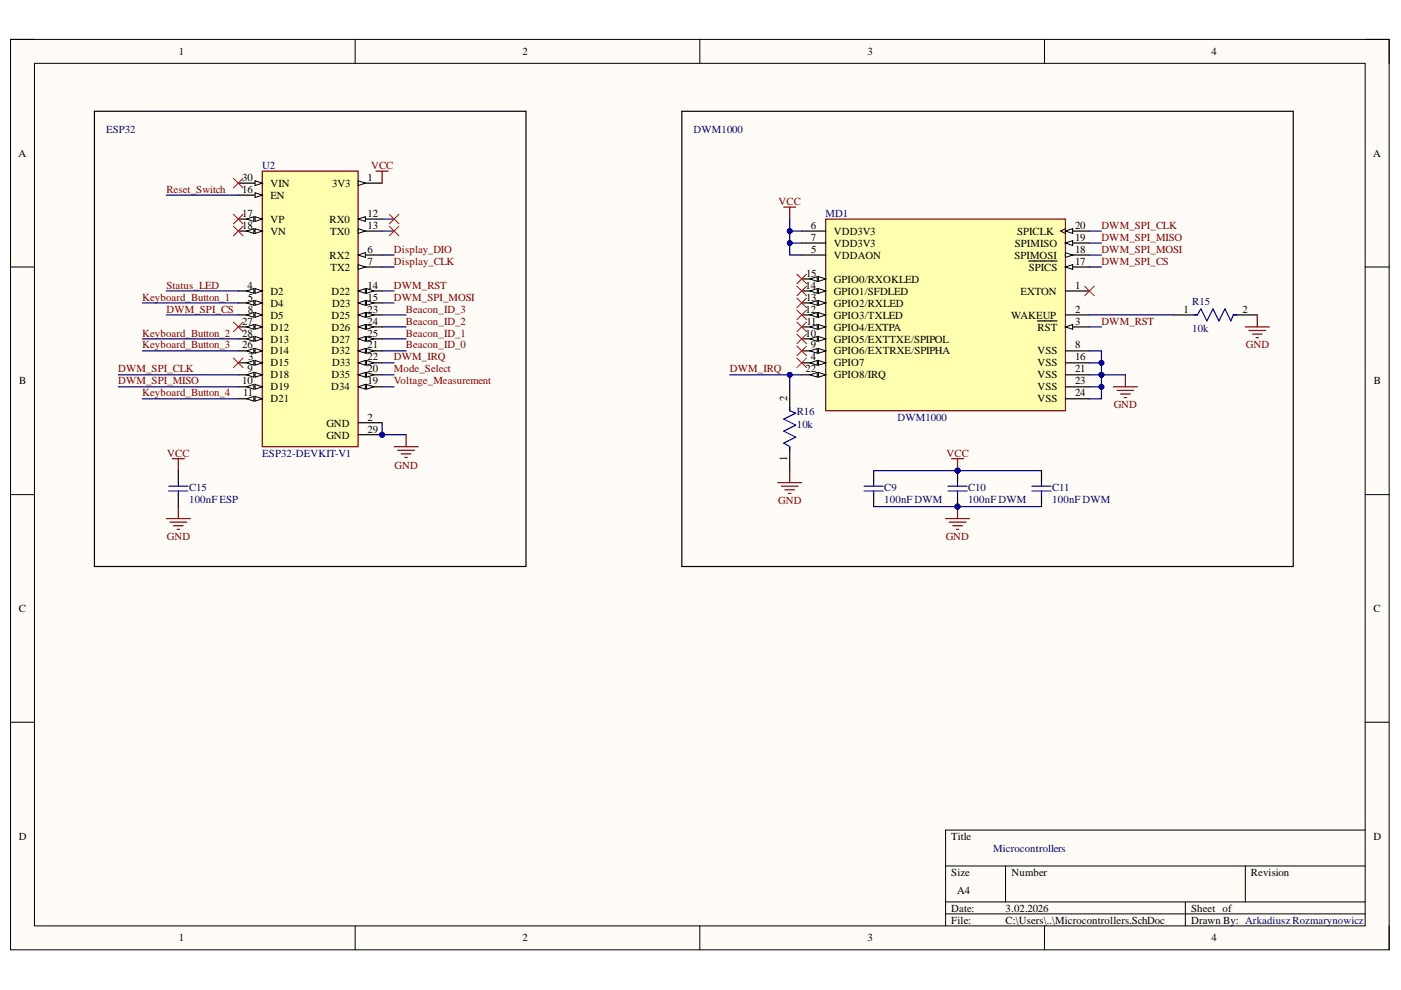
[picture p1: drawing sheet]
<svg xmlns="http://www.w3.org/2000/svg" width="297mm" height="210mm" viewBox="0 0 297 210" stroke-linecap="round" stroke-linejoin="round" font-family="sans-serif">
<defs><g id="words">
<g font-size="2.3">
<text x="37.9" y="11.7">1</text>
<text x="110.7" y="11.7">2</text>
<text x="183.9" y="11.7">3</text>
<text x="256.9" y="11.7">4</text>
<text x="3.9" y="33.3">A</text>
<text x="291.1" y="33.3">A</text>
<text x="51.4" y="38.4">30</text>
<text x="51.4" y="40.9">16</text>
<text x="57.4" y="39.6">VIN</text>
<text x="70.4" y="39.6">3V3</text>
<text x="77.9" y="38.4">1</text>
<text x="51.4" y="46">17</text>
<text x="57.4" y="42.2">EN</text>
<text x="57.4" y="47.3">VP</text>
<text x="69.9" y="47.3">RX0</text>
<text x="77.9" y="46">12</text>
<text x="51.4" y="48.5">18</text>
<text x="57.4" y="49.8">VN</text>
<text x="70" y="49.8">TX0</text>
<text x="77.9" y="48.5">13</text>
<text x="77.9" y="53.6">6</text>
<text x="171.9" y="48.5">6</text>
<text x="171.9" y="51.1">7</text>
<text x="172" y="53.6">5</text>
<text x="176.8" y="49.8">VDD3V3</text>
<text x="176.8" y="52.3">VDD3V3</text>
<text x="215.1" y="52.3">SPIMISO</text>
<text x="215.7" y="49.8">SPICLK</text>
<text x="227.9" y="48.5">20</text>
<text x="227.9" y="51.1">19</text>
<text x="227.9" y="53.6">18</text>
<text x="69.9" y="54.9">RX2</text>
<text x="70.1" y="57.4">TX2</text>
<text x="77.9" y="56.1">7</text>
<text x="170.9" y="58.7">15</text>
<text x="176.8" y="54.9">VDDAON</text>
<text x="176.8" y="59.9">GPIO0/RXOKLED</text>
<text x="215.1" y="54.9">SPIMOSI</text>
<text x="218.1" y="57.4">SPICS</text>
<text x="227.9" y="56.1">17</text>
<text x="52.5" y="61.2">4</text>
<text x="52.5" y="63.7">5</text>
<text x="57.4" y="62.5">D2</text>
<text x="57.4" y="65">D4</text>
<text x="70.3" y="62.5">D22</text>
<text x="70.4" y="65">D23</text>
<text x="77.9" y="61.2">14</text>
<text x="77.9" y="63.7">15</text>
<text x="170.8" y="61.2">14</text>
<text x="170.9" y="63.7">13</text>
<text x="176.8" y="62.5">GPIO1/SFDLED</text>
<text x="176.8" y="65">GPIO2/RXLED</text>
<text x="216.3" y="62.5">EXTON</text>
<text x="227.9" y="61.2">1</text>
<text x="51.4" y="68.8">27</text>
<text x="51.4" y="71.4">28</text>
<text x="52.5" y="66.3">8</text>
<text x="57.4" y="67.5">D5</text>
<text x="57.4" y="70.1">D12</text>
<text x="70.3" y="67.5">D25</text>
<text x="70.3" y="70.1">D26</text>
<text x="77.9" y="66.3">23</text>
<text x="77.9" y="68.8">24</text>
<text x="77.9" y="71.4">25</text>
<text x="170.8" y="66.3">12</text>
<text x="170.8" y="71.4">10</text>
<text x="171" y="68.8">11</text>
<text x="176.8" y="67.5">GPIO3/TXLED</text>
<text x="176.8" y="70.1">GPIO4/EXTPA</text>
<text x="214.4" y="67.5">WAKEUP</text>
<text x="220" y="70.1">RST</text>
<text x="227.9" y="68.8">3</text>
<text x="227.9" y="66.3">2</text>
<text x="250.9" y="66.3">1</text>
<text x="263.5" y="66.3">2</text>
<text x="51.4" y="73.9">26</text>
<text x="52.6" y="76.4">3</text>
<text x="57.4" y="72.6">D13</text>
<text x="57.4" y="75.2">D14</text>
<text x="57.4" y="77.7">D15</text>
<text x="70.3" y="72.6">D27</text>
<text x="70.3" y="75.2">D32</text>
<text x="70.4" y="77.7">D33</text>
<text x="77.9" y="73.9">21</text>
<text x="77.9" y="76.4">22</text>
<text x="171.9" y="73.9">9</text>
<text x="171.9" y="76.4">4</text>
<text x="176.8" y="72.6">GPIO5/EXTTXE/SPIPOL</text>
<text x="176.8" y="75.2">GPIO6/EXTRXE/SPIPHA</text>
<text x="176.8" y="77.7">GPIO7</text>
<text x="220" y="75.2">VSS</text>
<text x="220" y="77.7">VSS</text>
<text x="227.9" y="73.9">8</text>
<text x="227.9" y="76.4">16</text>
<text x="4.1" y="81.5">B</text>
<text x="51.4" y="81.5">10</text>
<text x="52.5" y="79">9</text>
<text x="57.4" y="80.2">D18</text>
<text x="57.4" y="82.8">D19</text>
<text x="70.2" y="82.8">D34</text>
<text x="70.3" y="80.2">D35</text>
<text x="77.9" y="79">20</text>
<text x="77.9" y="81.5">19</text>
<text x="170.8" y="79">22</text>
<text x="176.8" y="80.2">GPIO8/IRQ</text>
<text x="220" y="80.2">VSS</text>
<text x="220" y="82.8">VSS</text>
<text x="227.9" y="79">21</text>
<text x="227.9" y="81.5">23</text>
<text x="291.3" y="81.5">B</text>
<text x="51.5" y="84">11</text>
<text x="57.4" y="85.3">D21</text>
<text x="77.9" y="89.2">2</text>
<text x="166.9" y="85" transform="rotate(-90 166.9 85)">2</text>
<text x="220" y="85.3">VSS</text>
<text x="227.9" y="84">24</text>
<text x="69.2" y="90.5">GND</text>
<text x="69.2" y="93">GND</text>
<text x="77.9" y="91.7">29</text>
<text x="166.9" y="97.6" transform="rotate(-90 166.9 97.6)">1</text>
<text x="4" y="129.8">C</text>
<text x="291.2" y="129.8">C</text>
<text x="4" y="178.1">D</text>
<text x="201.7" y="178.1">Title</text>
<text x="291.2" y="178.1">D</text>
<text x="201.7" y="185.7">Size</text>
<text x="214.5" y="185.7">Number</text>
<text x="265.2" y="185.7">Revision</text>
<text x="203" y="189.5">A4</text>
<text x="201.7" y="193.3">Date:</text>
<text x="201.7" y="195.8">File:</text>
<text x="213.2" y="193.3">3.02.2026</text>
<text x="213.2" y="195.8">C:\Users\..\Microcontrollers.SchDoc</text>
<text x="252.5" y="193.3">Sheet of</text>
<text x="252.5" y="195.8">Drawn By: Arkadiusz Rozmarynowicz</text>
<text x="37.9" y="199.6">1</text>
<text x="110.7" y="199.6">2</text>
<text x="183.9" y="199.6">3</text>
<text x="256.9" y="199.6">4</text>
</g>
<g font-size="2.3" fill="#000080">
<text x="22.5" y="28.1">ESP32</text>
<text x="147" y="28.1">DWM1000</text>
<text x="55.6" y="35.8">U2</text>
<text x="175" y="46">MD1</text>
<text x="252.8" y="64.8">R15</text>
<text x="252.8" y="70.3">10k</text>
<text x="169" y="88.1">R16</text>
<text x="190.3" y="89.2">DWM1000</text>
<text x="169" y="90.7">10k</text>
<text x="55.6" y="96.8">ESP32-DEVKIT-V1</text>
<text x="40.1" y="104.2">C15</text>
<text x="40.1" y="106.7">100nF ESP</text>
<text x="187.5" y="104.2">C9</text>
<text x="187.5" y="106.7">100nF DWM</text>
<text x="205.2" y="104.2">C10</text>
<text x="205.2" y="106.7">100nF DWM</text>
<text x="223.1" y="104.2">C11</text>
<text x="223.1" y="106.7">100nF DWM</text>
<text x="210.6" y="180.6">Microcontrollers</text>
</g>
<g font-size="2.3" fill="#800000">
<text x="78.7" y="35.8">VCC</text>
<text x="35.3" y="40.9">Reset_Switch</text>
<text x="165.1" y="43.5">VCC</text>
<text x="83.5" y="53.6">Display_DIO</text>
<text x="233.5" y="48.5">DWM_SPI_CLK</text>
<text x="233.5" y="51.1">DWM_SPI_MISO</text>
<text x="233.5" y="53.6">DWM_SPI_MOSI</text>
<text x="83.5" y="56.1">Display_CLK</text>
<text x="233.5" y="56.1">DWM_SPI_CS</text>
<text x="30.1" y="63.7">Keyboard_Button_1</text>
<text x="35.3" y="61.2">Status_LED</text>
<text x="83.5" y="61.2">DWM_RST</text>
<text x="83.5" y="63.7">DWM_SPI_MOSI</text>
<text x="30.1" y="71.4">Keyboard_Button_2</text>
<text x="35.3" y="66.3">DWM_SPI_CS</text>
<text x="86" y="66.3">Beacon_ID_3</text>
<text x="86" y="68.8">Beacon_ID_2</text>
<text x="86" y="71.4">Beacon_ID_1</text>
<text x="233.5" y="68.8">DWM_RST</text>
<text x="30.1" y="73.9">Keyboard_Button_3</text>
<text x="83.5" y="76.4">DWM_IRQ</text>
<text x="86" y="73.9">Beacon_ID_0</text>
<text x="264.1" y="73.9">GND</text>
<text x="25" y="81.5">DWM_SPI_MISO</text>
<text x="25" y="79">DWM_SPI_CLK</text>
<text x="83.5" y="81.5">Voltage_Measurement</text>
<text x="83.5" y="79">Mode_Select</text>
<text x="154.7" y="79">DWM_IRQ</text>
<text x="30.1" y="84">Keyboard_Button_4</text>
<text x="236.1" y="86.6">GND</text>
<text x="35.4" y="96.8">VCC</text>
<text x="83.7" y="99.3">GND</text>
<text x="200.7" y="96.8">VCC</text>
<text x="165" y="106.9">GND</text>
<text x="35.4" y="114.6">GND</text>
<text x="200.5" y="114.6">GND</text>
</g>
</g></defs>
<path d="M2.2 8.4h292.3v193h-292.3z" fill-rule="evenodd" fill="#fffcf8"/>
<path d="M2.2 8.4h292.3v193h-292.3z" fill="none" stroke="#000" stroke-width=".21"/>
<path d="M7.3 13.4h282.1v182.9h-282.1z" fill-rule="evenodd" fill="#fffcf8"/>
<g fill="none" stroke="#000" stroke-width=".21">
<path d="M2.2 8.4h5.1M7.3 13.4h282.1v182.9h-282.1zM75.3 8.4v5M148.4 8.4v5M221.5 8.4v5M289.4 8.4h5.1v5M2.2 56.6h5.1M289.4 56.6h5.1M2.2 104.9h5.1M289.4 104.9h5.1M2.2 153.1h5.1M289.4 153.1h5.1"/>
<path d="M289.4 176h-88.9v20.3M75.3 196.3v5.1M148.4 196.3v5.1M200.5 183.6h88.9M200.5 191.2h88.9M200.5 193.8h88.9M213.2 183.6v7.6M221.5 196.3v5.1M251.3 191.2v5.1M264 183.6v7.6M294.5 196.3v5.1"/>
</g>
<circle cx="81" cy="92.2" r=".51" fill="#000080"/>
<circle cx="81" cy="92.2" r=".51" fill="none" stroke="#000080" stroke-width=".21"/>
<path d="M55.6 36.3h20.3v58.4h-20.3z" fill-rule="evenodd" fill="#ffffb0"/>
<path d="M55.6 36.3h20.3v58.4h-20.3z" fill="none" stroke="#800000" stroke-width=".25"/>
<path d="M50.5 38.8h5.1" fill="none" stroke="#000" stroke-width=".25"/>
<path d="M54.1 38.3l1.5 .5-1.5 .5z" fill="#f8fcff"/>
<path d="M54.1 38.3l1.5 .5-1.5 .5z" fill="none" stroke="#000" stroke-width=".21"/>
<path d="M50.5 41.4h5.1" fill="none" stroke="#000" stroke-width=".25"/>
<path d="M54.1 40.9l1.5 .5-1.5 .5z" fill="#f8fcff"/>
<path d="M54.1 40.9l1.5 .5-1.5 .5z" fill="none" stroke="#000" stroke-width=".21"/>
<path d="M50.5 46.4h5.1" fill="none" stroke="#000" stroke-width=".25"/>
<path d="M54.1 45.9l1.5 .5-1.5 .6z" fill="#f8fcff"/>
<path d="M54.1 45.9l1.5 .5-1.5 .6z" fill="none" stroke="#000" stroke-width=".21"/>
<path d="M52.3 46.4l1.5-.5v1.1z" fill="#f8fcff"/>
<path d="M52.3 46.4l1.5-.5v1.1z" fill="none" stroke="#000" stroke-width=".21"/>
<path d="M50.5 49h5.1" fill="none" stroke="#000" stroke-width=".25"/>
<path d="M54.1 48.5l1.5 .5-1.5 .5z" fill="#f8fcff"/>
<path d="M54.1 48.5l1.5 .5-1.5 .5z" fill="none" stroke="#000" stroke-width=".21"/>
<path d="M52.3 49l1.5-.5v1z" fill="#f8fcff"/>
<path d="M52.3 49l1.5-.5v1z" fill="none" stroke="#000" stroke-width=".21"/>
<path d="M50.5 61.7h5.1" fill="none" stroke="#000" stroke-width=".25"/>
<path d="M54.1 61.2l1.5 .5-1.5 .5z" fill="#f8fcff"/>
<path d="M54.1 61.2l1.5 .5-1.5 .5z" fill="none" stroke="#000" stroke-width=".21"/>
<path d="M52.3 61.7l1.5-.5v1z" fill="#f8fcff"/>
<path d="M52.3 61.7l1.5-.5v1z" fill="none" stroke="#000" stroke-width=".21"/>
<path d="M50.5 64.2h5.1" fill="none" stroke="#000" stroke-width=".25"/>
<path d="M54.1 63.7l1.5 .5-1.5 .5z" fill="#f8fcff"/>
<path d="M54.1 63.7l1.5 .5-1.5 .5z" fill="none" stroke="#000" stroke-width=".21"/>
<path d="M52.3 64.2l1.5-.5v1z" fill="#f8fcff"/>
<path d="M52.3 64.2l1.5-.5v1z" fill="none" stroke="#000" stroke-width=".21"/>
<path d="M50.5 66.8h5.1" fill="none" stroke="#000" stroke-width=".25"/>
<path d="M54.1 66.3l1.5 .5-1.5 .5z" fill="#f8fcff"/>
<path d="M54.1 66.3l1.5 .5-1.5 .5z" fill="none" stroke="#000" stroke-width=".21"/>
<path d="M52.3 66.8l1.5-.5v1z" fill="#f8fcff"/>
<path d="M52.3 66.8l1.5-.5v1z" fill="none" stroke="#000" stroke-width=".21"/>
<path d="M50.5 69.3h5.1" fill="none" stroke="#000" stroke-width=".25"/>
<path d="M54.1 68.8l1.5 .5-1.5 .5z" fill="#f8fcff"/>
<path d="M54.1 68.8l1.5 .5-1.5 .5z" fill="none" stroke="#000" stroke-width=".21"/>
<path d="M52.3 69.3l1.5-.5v1z" fill="#f8fcff"/>
<path d="M52.3 69.3l1.5-.5v1z" fill="none" stroke="#000" stroke-width=".21"/>
<path d="M50.5 71.8h5.1" fill="none" stroke="#000" stroke-width=".25"/>
<path d="M54.1 71.3l1.5 .5-1.5 .6z" fill="#f8fcff"/>
<path d="M54.1 71.3l1.5 .5-1.5 .6z" fill="none" stroke="#000" stroke-width=".21"/>
<path d="M52.3 71.8l1.5-.5v1.1z" fill="#f8fcff"/>
<path d="M52.3 71.8l1.5-.5v1.1z" fill="none" stroke="#000" stroke-width=".21"/>
<path d="M50.5 74.4h5.1" fill="none" stroke="#000" stroke-width=".25"/>
<path d="M54.1 73.9l1.5 .5-1.5 .5z" fill="#f8fcff"/>
<path d="M54.1 73.9l1.5 .5-1.5 .5z" fill="none" stroke="#000" stroke-width=".21"/>
<path d="M52.3 74.4l1.5-.5v1z" fill="#f8fcff"/>
<path d="M52.3 74.4l1.5-.5v1z" fill="none" stroke="#000" stroke-width=".21"/>
<path d="M50.5 76.9h5.1" fill="none" stroke="#000" stroke-width=".25"/>
<path d="M54.1 76.4l1.5 .5-1.5 .5z" fill="#f8fcff"/>
<path d="M54.1 76.4l1.5 .5-1.5 .5z" fill="none" stroke="#000" stroke-width=".21"/>
<path d="M52.3 76.9l1.5-.5v1z" fill="#f8fcff"/>
<path d="M52.3 76.9l1.5-.5v1z" fill="none" stroke="#000" stroke-width=".21"/>
<path d="M50.5 79.5h5.1" fill="none" stroke="#000" stroke-width=".25"/>
<path d="M54.1 79l1.5 .5-1.5 .5z" fill="#f8fcff"/>
<path d="M54.1 79l1.5 .5-1.5 .5z" fill="none" stroke="#000" stroke-width=".21"/>
<path d="M52.3 79.5l1.5-.5v1z" fill="#f8fcff"/>
<path d="M52.3 79.5l1.5-.5v1z" fill="none" stroke="#000" stroke-width=".21"/>
<path d="M50.5 82h5.1" fill="none" stroke="#000" stroke-width=".25"/>
<path d="M54.1 81.5l1.5 .5-1.5 .5z" fill="#f8fcff"/>
<path d="M54.1 81.5l1.5 .5-1.5 .5z" fill="none" stroke="#000" stroke-width=".21"/>
<path d="M52.3 82l1.5-.5v1z" fill="#f8fcff"/>
<path d="M52.3 82l1.5-.5v1z" fill="none" stroke="#000" stroke-width=".21"/>
<path d="M50.5 84.5h5.1" fill="none" stroke="#000" stroke-width=".25"/>
<path d="M54.1 84l1.5 .5-1.5 .6z" fill="#f8fcff"/>
<path d="M54.1 84l1.5 .5-1.5 .6z" fill="none" stroke="#000" stroke-width=".21"/>
<path d="M52.3 84.5l1.5-.5v1.1z" fill="#f8fcff"/>
<path d="M52.3 84.5l1.5-.5v1.1z" fill="none" stroke="#000" stroke-width=".21"/>
<path d="M75.9 38.8h5.1" fill="none" stroke="#000" stroke-width=".25"/>
<path d="M75.9 38.3l1.6 .5-1.6 .5z" fill="#f8fcff"/>
<path d="M75.9 38.3l1.6 .5-1.6 .5z" fill="none" stroke="#000" stroke-width=".21"/>
<path d="M75.9 46.4h5.1" fill="none" stroke="#000" stroke-width=".25"/>
<path d="M75.9 46.4l1.6-.5v1.1z" fill="#f8fcff"/>
<path d="M75.9 46.4l1.6-.5v1.1z" fill="none" stroke="#000" stroke-width=".21"/>
<path d="M75.9 49h5.1" fill="none" stroke="#000" stroke-width=".25"/>
<path d="M75.9 48.5l1.6 .5-1.6 .5z" fill="#f8fcff"/>
<path d="M75.9 48.5l1.6 .5-1.6 .5z" fill="none" stroke="#000" stroke-width=".21"/>
<path d="M75.9 54.1h5.1" fill="none" stroke="#000" stroke-width=".25"/>
<path d="M75.9 54.1l1.6-.5v1z" fill="#f8fcff"/>
<path d="M75.9 54.1l1.6-.5v1z" fill="none" stroke="#000" stroke-width=".21"/>
<path d="M75.9 56.6h5.1" fill="none" stroke="#000" stroke-width=".25"/>
<path d="M75.9 56.1l1.6 .5-1.6 .5z" fill="#f8fcff"/>
<path d="M75.9 56.1l1.6 .5-1.6 .5z" fill="none" stroke="#000" stroke-width=".21"/>
<path d="M75.9 61.7h5.1" fill="none" stroke="#000" stroke-width=".25"/>
<path d="M75.9 61.7l1.6-.5v1z" fill="#f8fcff"/>
<path d="M75.9 61.7l1.6-.5v1z" fill="none" stroke="#000" stroke-width=".21"/>
<path d="M77.7 61.2l1.5 .5-1.5 .5z" fill="#f8fcff"/>
<path d="M77.7 61.2l1.5 .5-1.5 .5z" fill="none" stroke="#000" stroke-width=".21"/>
<path d="M75.9 64.2h5.1" fill="none" stroke="#000" stroke-width=".25"/>
<path d="M75.9 64.2l1.6-.5v1z" fill="#f8fcff"/>
<path d="M75.9 64.2l1.6-.5v1z" fill="none" stroke="#000" stroke-width=".21"/>
<path d="M77.7 63.7l1.5 .5-1.5 .5z" fill="#f8fcff"/>
<path d="M77.7 63.7l1.5 .5-1.5 .5z" fill="none" stroke="#000" stroke-width=".21"/>
<path d="M75.9 66.8h5.1" fill="none" stroke="#000" stroke-width=".25"/>
<path d="M75.9 66.8l1.6-.5v1z" fill="#f8fcff"/>
<path d="M75.9 66.8l1.6-.5v1z" fill="none" stroke="#000" stroke-width=".21"/>
<path d="M77.7 66.3l1.5 .5-1.5 .5z" fill="#f8fcff"/>
<path d="M77.7 66.3l1.5 .5-1.5 .5z" fill="none" stroke="#000" stroke-width=".21"/>
<path d="M75.9 69.3h5.1" fill="none" stroke="#000" stroke-width=".25"/>
<path d="M75.9 69.3l1.6-.5v1z" fill="#f8fcff"/>
<path d="M75.9 69.3l1.6-.5v1z" fill="none" stroke="#000" stroke-width=".21"/>
<path d="M77.7 68.8l1.5 .5-1.5 .5z" fill="#f8fcff"/>
<path d="M77.7 68.8l1.5 .5-1.5 .5z" fill="none" stroke="#000" stroke-width=".21"/>
<path d="M75.9 71.8h5.1" fill="none" stroke="#000" stroke-width=".25"/>
<path d="M75.9 71.8l1.6-.5v1.1z" fill="#f8fcff"/>
<path d="M75.9 71.8l1.6-.5v1.1z" fill="none" stroke="#000" stroke-width=".21"/>
<path d="M77.7 71.3l1.5 .5-1.5 .6z" fill="#f8fcff"/>
<path d="M77.7 71.3l1.5 .5-1.5 .6z" fill="none" stroke="#000" stroke-width=".21"/>
<path d="M75.9 74.4h5.1" fill="none" stroke="#000" stroke-width=".25"/>
<path d="M75.9 74.4l1.6-.5v1z" fill="#f8fcff"/>
<path d="M75.9 74.4l1.6-.5v1z" fill="none" stroke="#000" stroke-width=".21"/>
<path d="M77.7 73.9l1.5 .5-1.5 .5z" fill="#f8fcff"/>
<path d="M77.7 73.9l1.5 .5-1.5 .5z" fill="none" stroke="#000" stroke-width=".21"/>
<path d="M75.9 76.9h5.1" fill="none" stroke="#000" stroke-width=".25"/>
<path d="M75.9 76.9l1.6-.5v1z" fill="#f8fcff"/>
<path d="M75.9 76.9l1.6-.5v1z" fill="none" stroke="#000" stroke-width=".21"/>
<path d="M77.7 76.4l1.5 .5-1.5 .5z" fill="#f8fcff"/>
<path d="M77.7 76.4l1.5 .5-1.5 .5z" fill="none" stroke="#000" stroke-width=".21"/>
<path d="M75.9 79.5h5.1" fill="none" stroke="#000" stroke-width=".25"/>
<path d="M75.9 79.5l1.6-.5v1z" fill="#f8fcff"/>
<path d="M75.9 79.5l1.6-.5v1z" fill="none" stroke="#000" stroke-width=".21"/>
<path d="M77.7 79l1.5 .5-1.5 .5z" fill="#f8fcff"/>
<path d="M77.7 79l1.5 .5-1.5 .5z" fill="none" stroke="#000" stroke-width=".21"/>
<path d="M75.9 82h5.1" fill="none" stroke="#000" stroke-width=".25"/>
<path d="M75.9 82l1.6-.5v1z" fill="#f8fcff"/>
<path d="M75.9 82l1.6-.5v1z" fill="none" stroke="#000" stroke-width=".21"/>
<path d="M77.7 81.5l1.5 .5-1.5 .5z" fill="#f8fcff"/>
<path d="M77.7 81.5l1.5 .5-1.5 .5z" fill="none" stroke="#000" stroke-width=".21"/>
<path d="M75.9 89.6h5.1M75.9 92.2h5.1" fill="none" stroke="#000" stroke-width=".25"/>
<circle cx="81" cy="92.2" r=".51" fill="#000080"/>
<circle cx="81" cy="92.2" r=".51" fill="none" stroke="#000080" stroke-width=".21"/>
<path d="M175.1 46.5h50.8v40.6h-50.8z" fill-rule="evenodd" fill="#ffffb0"/>
<path d="M175.1 46.5h50.8v40.6h-50.8z" fill="none" stroke="#800000" stroke-width=".25"/>
<path d="M170 49h5.1M170 51.5h5.1M170 54.1h5.1M170 59.1h5.1" fill="none" stroke="#000" stroke-width=".25"/>
<path d="M173.5 58.6l1.6 .5-1.6 .6z" fill="#f8fcff"/>
<path d="M173.5 58.6l1.6 .5-1.6 .6z" fill="none" stroke="#000" stroke-width=".21"/>
<path d="M171.8 59.1l1.5-.5v1.1z" fill="#f8fcff"/>
<path d="M171.8 59.1l1.5-.5v1.1z" fill="none" stroke="#000" stroke-width=".21"/>
<path d="M170 61.7h5.1" fill="none" stroke="#000" stroke-width=".25"/>
<path d="M173.5 61.2l1.6 .5-1.6 .5z" fill="#f8fcff"/>
<path d="M173.5 61.2l1.6 .5-1.6 .5z" fill="none" stroke="#000" stroke-width=".21"/>
<path d="M171.8 61.7l1.5-.5v1z" fill="#f8fcff"/>
<path d="M171.8 61.7l1.5-.5v1z" fill="none" stroke="#000" stroke-width=".21"/>
<path d="M170 64.2h5.1" fill="none" stroke="#000" stroke-width=".25"/>
<path d="M173.5 63.7l1.6 .5-1.6 .5z" fill="#f8fcff"/>
<path d="M173.5 63.7l1.6 .5-1.6 .5z" fill="none" stroke="#000" stroke-width=".21"/>
<path d="M171.8 64.2l1.5-.5v1z" fill="#f8fcff"/>
<path d="M171.8 64.2l1.5-.5v1z" fill="none" stroke="#000" stroke-width=".21"/>
<path d="M170 66.8h5.1" fill="none" stroke="#000" stroke-width=".25"/>
<path d="M173.5 66.3l1.6 .5-1.6 .5z" fill="#f8fcff"/>
<path d="M173.5 66.3l1.6 .5-1.6 .5z" fill="none" stroke="#000" stroke-width=".21"/>
<path d="M171.8 66.8l1.5-.5v1z" fill="#f8fcff"/>
<path d="M171.8 66.8l1.5-.5v1z" fill="none" stroke="#000" stroke-width=".21"/>
<path d="M170 69.3h5.1" fill="none" stroke="#000" stroke-width=".25"/>
<path d="M173.5 68.8l1.6 .5-1.6 .5z" fill="#f8fcff"/>
<path d="M173.5 68.8l1.6 .5-1.6 .5z" fill="none" stroke="#000" stroke-width=".21"/>
<path d="M171.8 69.3l1.5-.5v1z" fill="#f8fcff"/>
<path d="M171.8 69.3l1.5-.5v1z" fill="none" stroke="#000" stroke-width=".21"/>
<path d="M170 71.8h5.1" fill="none" stroke="#000" stroke-width=".25"/>
<path d="M173.5 71.3l1.6 .5-1.6 .6z" fill="#f8fcff"/>
<path d="M173.5 71.3l1.6 .5-1.6 .6z" fill="none" stroke="#000" stroke-width=".21"/>
<path d="M171.8 71.8l1.5-.5v1.1z" fill="#f8fcff"/>
<path d="M171.8 71.8l1.5-.5v1.1z" fill="none" stroke="#000" stroke-width=".21"/>
<path d="M170 74.4h5.1" fill="none" stroke="#000" stroke-width=".25"/>
<path d="M173.5 73.9l1.6 .5-1.6 .5z" fill="#f8fcff"/>
<path d="M173.5 73.9l1.6 .5-1.6 .5z" fill="none" stroke="#000" stroke-width=".21"/>
<path d="M171.8 74.4l1.5-.5v1z" fill="#f8fcff"/>
<path d="M171.8 74.4l1.5-.5v1z" fill="none" stroke="#000" stroke-width=".21"/>
<path d="M170 76.9h5.1" fill="none" stroke="#000" stroke-width=".25"/>
<path d="M173.5 76.4l1.6 .5-1.6 .5z" fill="#f8fcff"/>
<path d="M173.5 76.4l1.6 .5-1.6 .5z" fill="none" stroke="#000" stroke-width=".21"/>
<path d="M171.8 76.9l1.5-.5v1z" fill="#f8fcff"/>
<path d="M171.8 76.9l1.5-.5v1z" fill="none" stroke="#000" stroke-width=".21"/>
<path d="M170 79.5h5.1" fill="none" stroke="#000" stroke-width=".25"/>
<path d="M173.5 79l1.6 .5-1.6 .5z" fill="#f8fcff"/>
<path d="M173.5 79l1.6 .5-1.6 .5z" fill="none" stroke="#000" stroke-width=".21"/>
<path d="M171.8 79.5l1.5-.5v1z" fill="#f8fcff"/>
<path d="M171.8 79.5l1.5-.5v1z" fill="none" stroke="#000" stroke-width=".21"/>
<path d="M225.9 69.3h5.1" fill="none" stroke="#000" stroke-width=".25"/>
<path d="M225.9 69.3l1.5-.5v1z" fill="#f8fcff"/>
<path d="M225.9 69.3l1.5-.5v1z" fill="none" stroke="#000" stroke-width=".21"/>
<path d="M225.9 56.6h5.1M220 68h4.1" fill="none" stroke="#000" stroke-width=".25"/>
<path d="M225.9 56.6l1.5-.5v1z" fill="#f8fcff"/>
<path d="M225.9 56.6l1.5-.5v1z" fill="none" stroke="#000" stroke-width=".21"/>
<path d="M218.1 55.3h6M225.9 49h5.1M225.9 61.7h5.1" fill="none" stroke="#000" stroke-width=".25"/>
<path d="M225.9 49l1.5-.5v1z" fill="#f8fcff"/>
<path d="M225.9 49l1.5-.5v1zM225.9 48.5l-1 .5 1 .5" fill="none" stroke="#000" stroke-width=".21"/>
<path d="M225.9 51.5h5.1" fill="none" stroke="#000" stroke-width=".25"/>
<path d="M225.9 51.5l1.5-.5v1z" fill="#f8fcff"/>
<path d="M225.9 51.5l1.5-.5v1z" fill="none" stroke="#000" stroke-width=".21"/>
<path d="M225.9 54.1h5.1" fill="none" stroke="#000" stroke-width=".25"/>
<path d="M225.9 53.6l1.5 .5-1.5 .5z" fill="#f8fcff"/>
<path d="M225.9 53.6l1.5 .5-1.5 .5z" fill="none" stroke="#000" stroke-width=".21"/>
<path d="M225.9 66.8h5.1M225.9 74.4h5.1M225.9 76.9h5.1M225.9 79.5h5.1M248.8 66.8h5.1M261.5 66.8h5.1M167.4 82v5.1M167.4 94.7v5.1M225.9 82h5.1M225.9 84.6h5.1" fill="none" stroke="#000" stroke-width=".25"/>
<g fill="none" stroke="#f00" stroke-width=".21">
<path d="M49.5 37.8l2 2M51.5 37.8l-2 2M49.5 45.4l2 2.1M49.5 48l2 2M51.5 45.4l-2 2.1M51.5 48l-2 2M169 58.1l2 2.1M171 58.1l-2 2.1M169 75.9l2 2M169 73.4l2 2M169 70.8l2 2.1M169 68.3l2 2"/>
<path d="M169 65.8l2 2M169 63.2l2 2M169 60.7l2 2M171 75.9l-2 2M171 73.4l-2 2M171 70.8l-2 2.1M171 68.3l-2 2M171 65.8l-2 2M171 63.2l-2 2M171 60.7l-2 2M230 60.7l2 2M232 60.7l-2 2"/>
</g>
<g fill="none" stroke="#800000" stroke-width=".25">
<path d="M79.7 36.3h2.6M81 36.3v2.5M166.2 43.9h2.5M167.4 43.9v2.5M238.6 79.5v2.5M264 69.3h5.1M264.8 70.1h3.5M265.6 70.8h2M266.3 71.6h.5M266.6 66.8v2.5M83.6 94.7h5M84.3 95.5h3.6"/>
<path d="M85.1 96.2h2M85.8 97h.6M86.1 92.2v2.5M167.4 99.8v2.5M236.1 82h5.1M236.8 82.8h3.6M237.6 83.5h2M238.4 84.3h.5M164.9 102.3h5.1M165.7 103.1h3.5M166.4 103.9h2.1M167.2 104.6h.5"/>
<path d="M200.5 109.9h5.1M201.2 110.7h3.6M202 111.5h2M202.8 112.2h.5M203 107.4v2.5"/>
</g>
<path d="M253.1 66.8h.8l.7-1.3 1.3 2.5 1.3-2.5 1.2 2.5 1.3-2.5 1.3 2.5 .5-1.2h.7M167.4 86.3v.8l1.3 .5-2.5 1.3 2.5 1.2-2.5 1.3 2.5 1.3-2.5 1.2 1.2 .8v.8" fill="none" stroke="#00f" stroke-width=".25"/>
<circle cx="203" cy="107.4" r=".51" fill="#000080"/>
<circle cx="203" cy="107.4" r=".51" fill="none" stroke="#000080" stroke-width=".21"/>
<path d="M201.7 97.3h2.6M203 97.3v2.5" fill="none" stroke="#800000" stroke-width=".25"/>
<circle cx="203" cy="99.8" r=".51" fill="#000080"/>
<circle cx="203" cy="99.8" r=".51" fill="none" stroke="#000080" stroke-width=".21"/>
<path d="M81 92.2h5.1" fill="none" stroke="#000080" stroke-width=".25"/>
<circle cx="81" cy="92.2" r=".51" fill="#000080"/>
<circle cx="81" cy="92.2" r=".51" fill="none" stroke="#000080" stroke-width=".21"/>
<path d="M81 89.6v2.6" fill="none" stroke="#000080" stroke-width=".25"/>
<circle cx="81" cy="92.2" r=".51" fill="#000080"/>
<circle cx="81" cy="92.2" r=".51" fill="none" stroke="#000080" stroke-width=".21"/>
<path d="M231 49h2.5M231 51.5h2.5M231 54.1h2.5M231 56.6h2.5M231 74.4h2.5v10.2h-2.5M231 66.8h17.8M231 69.3h2.5" fill="none" stroke="#000080" stroke-width=".25"/>
<circle cx="233.5" cy="76.9" r=".51" fill="#000080"/>
<circle cx="233.5" cy="76.9" r=".51" fill="none" stroke="#000080" stroke-width=".21"/>
<circle cx="233.5" cy="79.5" r=".51" fill="#000080"/>
<circle cx="233.5" cy="79.5" r=".51" fill="none" stroke="#000080" stroke-width=".21"/>
<circle cx="233.5" cy="82" r=".51" fill="#000080"/>
<circle cx="233.5" cy="82" r=".51" fill="none" stroke="#000080" stroke-width=".21"/>
<path d="M231 82h2.5" fill="none" stroke="#000080" stroke-width=".25"/>
<circle cx="233.5" cy="82" r=".51" fill="#000080"/>
<circle cx="233.5" cy="82" r=".51" fill="none" stroke="#000080" stroke-width=".21"/>
<path d="M231 79.5h2.5" fill="none" stroke="#000080" stroke-width=".25"/>
<circle cx="233.5" cy="79.5" r=".51" fill="#000080"/>
<circle cx="233.5" cy="79.5" r=".51" fill="none" stroke="#000080" stroke-width=".21"/>
<path d="M231 76.9h2.5" fill="none" stroke="#000080" stroke-width=".25"/>
<circle cx="233.5" cy="76.9" r=".51" fill="#000080"/>
<circle cx="233.5" cy="76.9" r=".51" fill="none" stroke="#000080" stroke-width=".21"/>
<path d="M233.5 79.5h5.1" fill="none" stroke="#000080" stroke-width=".25"/>
<circle cx="233.5" cy="79.5" r=".51" fill="#000080"/>
<circle cx="233.5" cy="79.5" r=".51" fill="none" stroke="#000080" stroke-width=".21"/>
<path d="M154.7 79.5h15.3" fill="none" stroke="#000080" stroke-width=".25"/>
<circle cx="167.4" cy="79.5" r=".51" fill="#000080"/>
<circle cx="167.4" cy="79.5" r=".51" fill="none" stroke="#000080" stroke-width=".21"/>
<path d="M167.4 46.4v7.7h2.6" fill="none" stroke="#000080" stroke-width=".25"/>
<circle cx="167.4" cy="49" r=".51" fill="#000080"/>
<circle cx="167.4" cy="49" r=".51" fill="none" stroke="#000080" stroke-width=".21"/>
<circle cx="167.4" cy="51.5" r=".51" fill="#000080"/>
<circle cx="167.4" cy="51.5" r=".51" fill="none" stroke="#000080" stroke-width=".21"/>
<path d="M167.4 51.5h2.6" fill="none" stroke="#000080" stroke-width=".25"/>
<circle cx="167.4" cy="51.5" r=".51" fill="#000080"/>
<circle cx="167.4" cy="51.5" r=".51" fill="none" stroke="#000080" stroke-width=".21"/>
<path d="M167.4 49h2.6" fill="none" stroke="#000080" stroke-width=".25"/>
<circle cx="167.4" cy="49" r=".51" fill="#000080"/>
<circle cx="167.4" cy="49" r=".51" fill="none" stroke="#000080" stroke-width=".21"/>
<path d="M167.4 79.5v2.5" fill="none" stroke="#000080" stroke-width=".25"/>
<circle cx="167.4" cy="79.5" r=".51" fill="#000080"/>
<circle cx="167.4" cy="79.5" r=".51" fill="none" stroke="#000080" stroke-width=".21"/>
<path d="M185.2 107.4h35.6" fill="none" stroke="#000080" stroke-width=".25"/>
<circle cx="203" cy="107.4" r=".51" fill="#000080"/>
<circle cx="203" cy="107.4" r=".51" fill="none" stroke="#000080" stroke-width=".21"/>
<path d="M185.2 99.8h17.8" fill="none" stroke="#000080" stroke-width=".25"/>
<circle cx="203" cy="99.8" r=".51" fill="#000080"/>
<circle cx="203" cy="99.8" r=".51" fill="none" stroke="#000080" stroke-width=".21"/>
<path d="M203 99.8h17.8" fill="none" stroke="#000080" stroke-width=".25"/>
<circle cx="203" cy="99.8" r=".51" fill="#000080"/>
<circle cx="203" cy="99.8" r=".51" fill="none" stroke="#000080" stroke-width=".21"/>
<g fill="none" stroke="#000080" stroke-width=".25">
<path d="M35.3 41.4h15.2M81 49h2.6M81 46.4h2.6M81 56.6h2.6M81 54.1h2.6M25.1 79.5h25.4M30.2 64.2h20.3M30.2 71.8h20.3M30.2 74.4h20.3M35.3 61.7h15.2M35.3 66.8h15.2M81 61.7h2.6"/>
<path d="M81 76.9h2.6M81 66.8h5.1M81 64.2h2.6M81 79.5h2.6M81 71.8h5.1M81 74.4h5.1M81 69.3h5.1M25.1 82h25.4M30.2 84.5h20.3M81 82h2.6"/>
</g>
<path d="M49.5 75.9l2 2M49.5 68.3l2 2M51.5 75.9l-2 2M51.5 68.3l-2 2" fill="none" stroke="#f00" stroke-width=".21"/>
<path d="M36.5 97.3h2.6M37.8 97.3v2.5M35.3 109.9h5.1M36 110.7h3.6M36.8 111.5h2M37.6 112.2h.5M37.8 107.4v2.5" fill="none" stroke="#800000" stroke-width=".25"/>
<path d="M20 23.6h91.5v96.5h-91.5zM144.6 23.6h129.6v96.5h-129.6zM37.8 99.8v2.5M185.2 99.8v2.5M37.8 104.9v2.5M185.2 104.9v2.5" fill="none" stroke="#000" stroke-width=".25"/>
<path d="M35.8 103.1h4M35.8 104.1h4M37.8 102.3v.8M37.8 104.1v.8M183.2 103.1h4.1M183.2 104.1h4.1M185.2 102.3v.8M185.2 104.1v.8" fill="none" stroke="#00f" stroke-width=".25"/>
<circle cx="203" cy="107.4" r=".51" fill="#000080"/>
<circle cx="203" cy="107.4" r=".51" fill="none" stroke="#000080" stroke-width=".21"/>
<circle cx="203" cy="99.8" r=".51" fill="#000080"/>
<circle cx="203" cy="99.8" r=".51" fill="none" stroke="#000080" stroke-width=".21"/>
<path d="M203 104.9v2.5" fill="none" stroke="#000" stroke-width=".25"/>
<circle cx="203" cy="107.4" r=".51" fill="#000080"/>
<circle cx="203" cy="107.4" r=".51" fill="none" stroke="#000080" stroke-width=".21"/>
<path d="M203 99.8v2.5" fill="none" stroke="#000" stroke-width=".25"/>
<circle cx="203" cy="99.8" r=".51" fill="#000080"/>
<circle cx="203" cy="99.8" r=".51" fill="none" stroke="#000080" stroke-width=".21"/>
<path d="M201 103.1h4.1M201 104.1h4.1M203 102.3v.8M203 104.1v.8M218.8 103.1h4M218.8 104.1h4M220.8 102.3v.8M220.8 104.1v.8" fill="none" stroke="#00f" stroke-width=".25"/>
<path d="M220.8 99.8v2.5M220.8 104.9v2.5" fill="none" stroke="#000" stroke-width=".25"/>
<path d="M82.5 45.4l2.1 2.1M82.5 48l2.1 2M84.6 45.4l-2.1 2.1M84.6 48l-2.1 2" fill="none" stroke="#f00" stroke-width=".21"/>
<use href="#words"/>
</svg>
